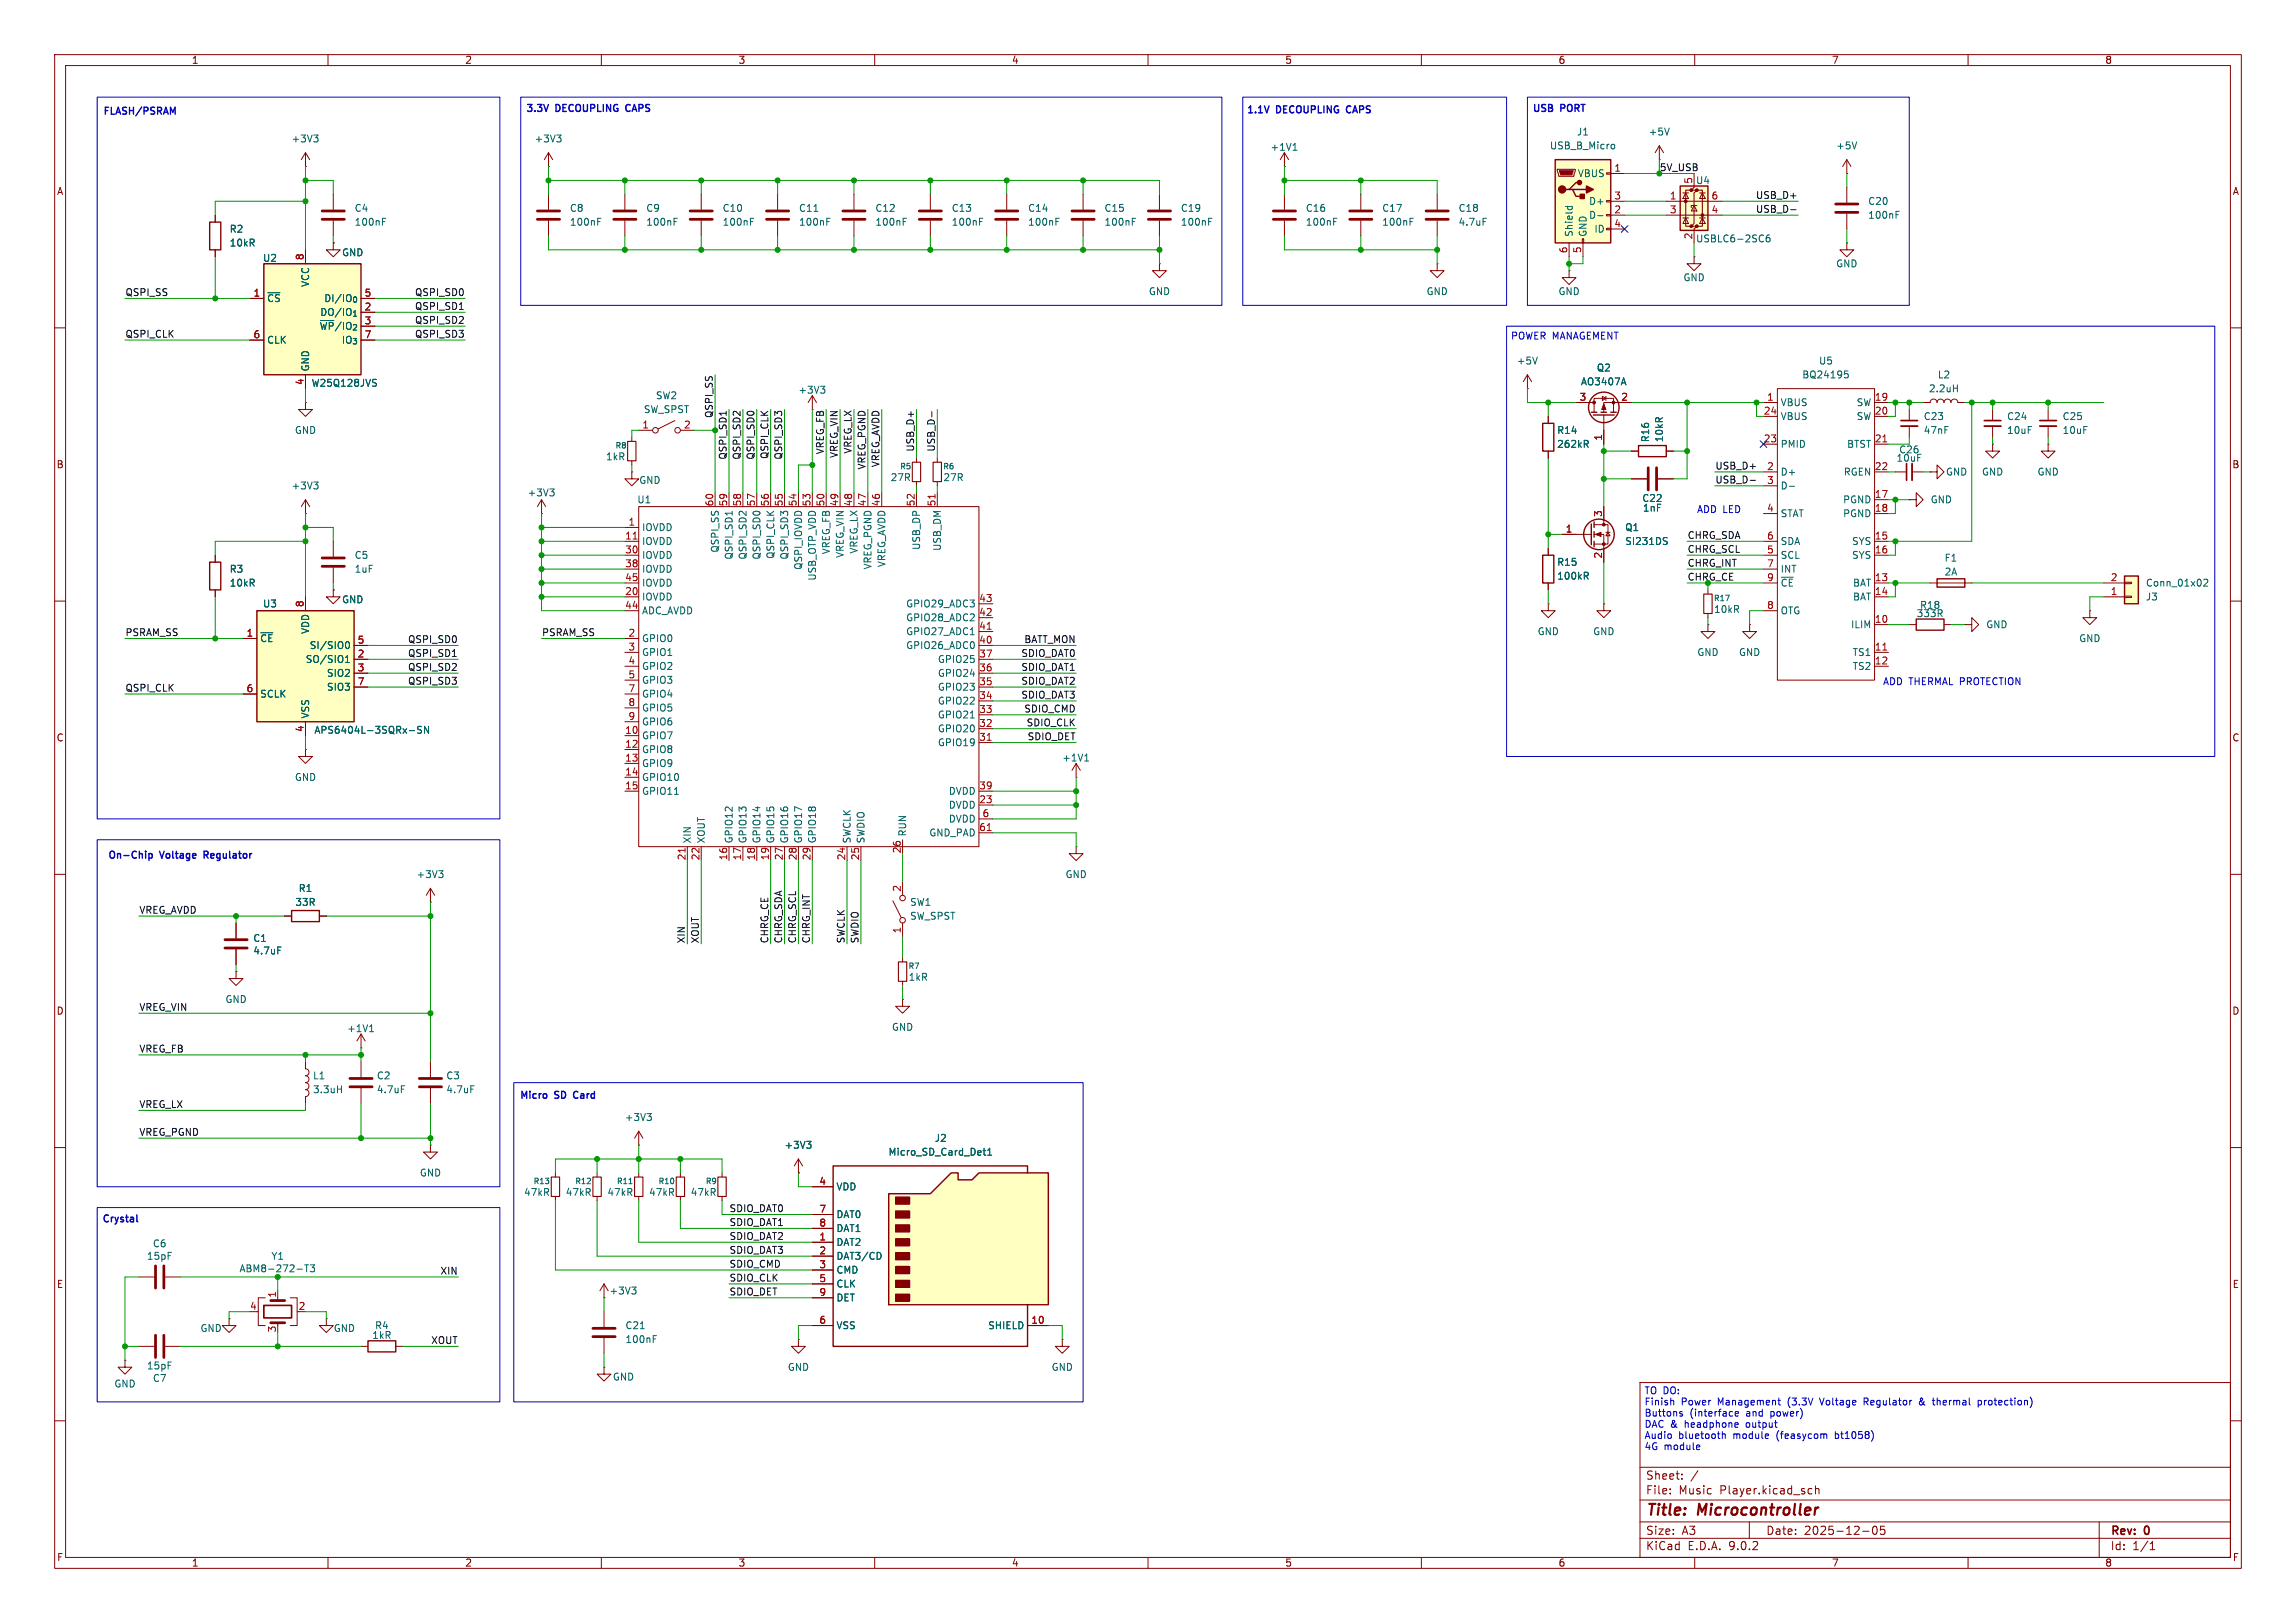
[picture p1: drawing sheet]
<svg xmlns="http://www.w3.org/2000/svg" width="420mm" height="297mm" viewBox="0 0 420 297" stroke-linecap="round" stroke-linejoin="round" font-family="sans-serif">
<defs><g id="words">
<g font-size="2.8" fill="#840000">
<text x="301" y="277.9">Title:</text>
<text x="310.6" y="277.9">Microcontroller</text>
</g>
<g font-size="2.1" fill="#840000">
<text x="301" y="273.7">File:</text>
<text x="301" y="271">Sheet:</text>
<text x="307.1" y="273.7">Music</text>
<text x="314.7" y="273.7">Player.kicad_sch</text>
<text x="301" y="281.1">Size:</text>
<text x="307.6" y="281.1">A3</text>
<text x="323" y="281.1">Date:</text>
<text x="330" y="281.1">2025-12-05</text>
<text x="386" y="281.3">Rev:</text>
<text x="392.4" y="281.3">0</text>
<text x="301" y="283.9">KiCad</text>
<text x="308.7" y="283.9">E.D.A.</text>
<text x="316.3" y="283.9">9.0.2</text>
<text x="386" y="283.9">Id:</text>
<text x="390.1" y="283.9">1/1</text>
</g>
<g font-size="1.8" fill="#840000">
<text x="35" y="11.9">1</text>
<text x="85" y="11.9">2</text>
<text x="135" y="11.9">3</text>
<text x="185" y="11.9">4</text>
<text x="235" y="11.9">5</text>
<text x="285" y="11.9">6</text>
<text x="335" y="11.9">7</text>
<text x="385" y="11.9">8</text>
<text x="10.3" y="35.9">A</text>
<text x="408.3" y="35.9">A</text>
<text x="10.3" y="85.9">B</text>
<text x="408.2" y="85.9">B</text>
<text x="10.3" y="135.9">C</text>
<text x="408.2" y="135.9">C</text>
<text x="10.3" y="185.9">D</text>
<text x="408.2" y="185.9">D</text>
<text x="10.3" y="235.9">E</text>
<text x="408.3" y="235.9">E</text>
<text x="10.3" y="285.9">F</text>
<text x="35" y="286.9">1</text>
<text x="85" y="286.9">2</text>
<text x="135" y="286.9">3</text>
<text x="185" y="286.9">4</text>
<text x="235" y="286.9">5</text>
<text x="285" y="286.9">6</text>
<text x="335" y="286.9">7</text>
<text x="385" y="286.9">8</text>
<text x="408.3" y="285.9">F</text>
</g>
<g font-size="1.8" fill="#0000c2">
<text x="18.7" y="21.3">FLASH/PSRAM</text>
<text x="96.1" y="20.8">3.3V</text>
<text x="101.7" y="20.8">DECOUPLING</text>
<text x="115" y="20.8">CAPS</text>
<text x="227.9" y="21.1">1.1V</text>
<text x="233.5" y="21.1">DECOUPLING</text>
<text x="246.8" y="21.1">CAPS</text>
<text x="280.2" y="20.8">USB</text>
<text x="285.5" y="20.8">PORT</text>
<text x="276.3" y="62.3">POWER MANAGEMENT</text>
<text x="310.3" y="94.1">ADD LED</text>
<text x="344.4" y="125.6">ADD THERMAL PROTECTION</text>
<text x="19.6" y="157.5">On-Chip</text>
<text x="29.3" y="157.5">Voltage</text>
<text x="37.8" y="157.5">Regulator</text>
<text x="94.9" y="201.4">Micro</text>
<text x="101.5" y="201.4">SD</text>
<text x="105.4" y="201.4">Card</text>
<text x="18.5" y="224">Crystal</text>
<text x="300.7" y="255.3">TO DO:</text>
<text x="300.7" y="257.4">Finish</text>
<text x="307.5" y="257.4">Power</text>
<text x="314.3" y="257.4">Management</text>
<text x="327.3" y="257.4">(3.3V</text>
<text x="333.4" y="257.4">Voltage</text>
<text x="341.6" y="257.4">Regulator</text>
<text x="351.9" y="257.4">&amp;</text>
<text x="354.7" y="257.4">thermal</text>
<text x="363.1" y="257.4">protection)</text>
<text x="300.7" y="259.4">Buttons</text>
<text x="300.7" y="261.5">DAC &amp;</text>
<text x="300.7" y="263.5">Audio</text>
<text x="307" y="263.5">bluetooth</text>
<text x="308.3" y="261.5">headphone</text>
<text x="309.1" y="259.4">(interface</text>
<text x="317.2" y="263.5">module</text>
<text x="319.5" y="259.4">and</text>
<text x="319.7" y="261.5">output</text>
<text x="324.1" y="259.4">power)</text>
<text x="325.2" y="263.5">(feasycom</text>
<text x="336.1" y="263.5">bt1058)</text>
<text x="300.7" y="265.6">4G</text>
<text x="304.4" y="265.6">module</text>
</g>
<g font-size="1.8" fill="#006464">
<text x="53.2" y="26.3">+3V3</text>
<text x="97.7" y="26.3">+3V3</text>
<text x="232.3" y="27.8">+1V1</text>
<text x="283.4" y="27.5">USB_B_Micro</text>
<text x="288.4" y="25">J1</text>
<text x="301.5" y="25">+5V</text>
<text x="335.8" y="27.5">+5V</text>
<text x="288.5" y="32.6">VBUS</text>
<text x="310.1" y="33.9">U4</text>
<text x="64.8" y="39">C4</text>
<text x="64.8" y="41.5">100nF</text>
<text x="104.1" y="39">C8</text>
<text x="104.1" y="41.5">100nF</text>
<text x="118.1" y="39">C9</text>
<text x="118.1" y="41.5">100nF</text>
<text x="132.1" y="41.5">100nF</text>
<text x="132.1" y="39">C10</text>
<text x="146.1" y="41.5">100nF</text>
<text x="146.1" y="39">C11</text>
<text x="160" y="41.5">100nF</text>
<text x="160" y="39">C12</text>
<text x="174" y="41.5">100nF</text>
<text x="174" y="39">C13</text>
<text x="188" y="41.5">100nF</text>
<text x="188" y="39">C14</text>
<text x="201.9" y="41.5">100nF</text>
<text x="201.9" y="39">C15</text>
<text x="215.9" y="41.5">100nF</text>
<text x="215.9" y="39">C19</text>
<text x="238.8" y="41.5">100nF</text>
<text x="238.8" y="39">C16</text>
<text x="252.7" y="41.5">100nF</text>
<text x="252.7" y="39">C17</text>
<text x="266.7" y="39">C18</text>
<text x="266.7" y="41.5">4.7uF</text>
<text x="290.6" y="37.7">D+</text>
<text x="290.6" y="40.2">D-</text>
<text x="341.6" y="40.2">100nF</text>
<text x="341.6" y="37.7">C20</text>
<text x="41.9" y="42.8">R2</text>
<text x="41.9" y="45.3">10kR</text>
<text x="62.5" y="47.1">GND</text>
<text x="287.9" y="43.4" transform="rotate(-90 287.9 43.4)">Shield</text>
<text x="290.4" y="43.4" transform="rotate(-90 290.4 43.4)">GND</text>
<text x="291.5" y="42.8">ID</text>
<text x="310.1" y="44.6">USBLC6-2SC6</text>
<text x="48" y="48.1">U2</text>
<text x="56.7" y="52.6" transform="rotate(-90 56.7 52.6)">VCC</text>
<text x="307.8" y="51.7">GND</text>
<text x="335.8" y="49.1">GND</text>
<text x="48.8" y="55.5">~{CS}</text>
<text x="58.4" y="58">DO/IO_{1}</text>
<text x="59.2" y="55.5">DI/IO_{0}</text>
<text x="210.1" y="54.2">GND</text>
<text x="260.9" y="54.2">GND</text>
<text x="285" y="54.2">GND</text>
<text x="48.8" y="63.1">CLK</text>
<text x="58.3" y="60.6">~{WP}/IO_{2}</text>
<text x="62.4" y="63.1">IO_{3}</text>
<text x="56.7" y="68.1" transform="rotate(-90 56.7 68.1)">GND</text>
<text x="56.9" y="71">W25Q128JVS</text>
<text x="277.4" y="66.9">+5V</text>
<text x="289.1" y="70.7">AO3407A</text>
<text x="292" y="68.2">Q2</text>
<text x="329.6" y="69.4">BQ24195</text>
<text x="332.6" y="66.9">U5</text>
<text x="352.7" y="72">2.2uH</text>
<text x="354.4" y="69.4">L2</text>
<text x="117.7" y="75.8">SW_SPST</text>
<text x="119.9" y="73.3">SW2</text>
<text x="145.9" y="72.2">+3V3</text>
<text x="325.6" y="77.1">VBUS</text>
<text x="325.6" y="74.5">VBUS</text>
<text x="339.5" y="74.5">SW</text>
<text x="339.5" y="77.1">SW</text>
<text x="351.8" y="77.1">C23</text>
<text x="367" y="77.1">C24</text>
<text x="377.2" y="77.1">C25</text>
<text x="53.8" y="79.6">GND</text>
<text x="284.7" y="79.6">R14</text>
<text x="284.7" y="82.1">262kR</text>
<text x="301.9" y="81" transform="rotate(-90 301.9 81)">R16</text>
<text x="304.4" y="81" transform="rotate(-90 304.4 81)">10kR</text>
<text x="325.6" y="82.1">PMID</text>
<text x="337.8" y="82.1">BTST</text>
<text x="347.3" y="83.2">C26</text>
<text x="351.8" y="79.6">47nF</text>
<text x="367" y="79.6">10uF</text>
<text x="377.2" y="79.6">10uF</text>
<text x="53.2" y="89.8">+3V3</text>
<text x="110.8" y="84.4">1kR</text>
<text x="116.8" y="88.7">GND</text>
<text x="162.8" y="88.2">27R</text>
<text x="172.5" y="88.2">27R</text>
<text x="325.6" y="87.2">D+</text>
<text x="325.6" y="89.8">D-</text>
<text x="337.2" y="87.2">RGEN</text>
<text x="346.8" y="84.7">10uF</text>
<text x="355.9" y="87.2">GND</text>
<text x="362.5" y="87.2">GND</text>
<text x="372.6" y="87.2">GND</text>
<text x="96.4" y="91">+3V3</text>
<text x="116.5" y="92.3">U1</text>
<text x="300.3" y="92">C22</text>
<text x="300.4" y="93.8">1nF</text>
<text x="325.6" y="94.8">STAT</text>
<text x="337" y="92.3">PGND</text>
<text x="337" y="94.8">PGND</text>
<text x="353.1" y="92.3">GND</text>
<text x="117.3" y="99.9">IOVDD</text>
<text x="117.3" y="97.4">IOVDD</text>
<text x="131.7" y="101.2" transform="rotate(-90 131.7 101.2)">QSPI_SS</text>
<text x="152" y="101.5" transform="rotate(-90 152 101.5)">VREG_FB</text>
<text x="157.1" y="101.4" transform="rotate(-90 157.1 101.4)">VREG_LX</text>
<text x="168.5" y="100.7" transform="rotate(-90 168.5 100.7)">USB_DP</text>
<text x="172.3" y="100.9" transform="rotate(-90 172.3 100.9)">USB_DM</text>
<text x="297.2" y="99.9">SI231DS</text>
<text x="297.2" y="97.4">Q1</text>
<text x="325.6" y="99.9">SDA</text>
<text x="338.7" y="99.9">SYS</text>
<text x="41.9" y="105">R3</text>
<text x="41.9" y="107.5">10kR</text>
<text x="64.8" y="102.5">C5</text>
<text x="64.8" y="105">1uF</text>
<text x="117.3" y="102.5">IOVDD</text>
<text x="117.3" y="105">IOVDD</text>
<text x="117.3" y="107.5">IOVDD</text>
<text x="134.2" y="102.5" transform="rotate(-90 134.2 102.5)">QSPI_SD1</text>
<text x="136.8" y="102.5" transform="rotate(-90 136.8 102.5)">QSPI_SD2</text>
<text x="139.3" y="102.5" transform="rotate(-90 139.3 102.5)">QSPI_SD0</text>
<text x="141.8" y="102.4" transform="rotate(-90 141.8 102.4)">QSPI_CLK</text>
<text x="144.4" y="102.5" transform="rotate(-90 144.4 102.5)">QSPI_SD3</text>
<text x="146.9" y="104.4" transform="rotate(-90 146.9 104.4)">QSPI_IOVDD</text>
<text x="149.5" y="106.4" transform="rotate(-90 149.5 106.4)">USB_OTP_VDD</text>
<text x="154.5" y="102.2" transform="rotate(-90 154.5 102.2)">VREG_VIN</text>
<text x="159.6" y="104.3" transform="rotate(-90 159.6 104.3)">VREG_PGND</text>
<text x="162.2" y="103.9" transform="rotate(-90 162.2 103.9)">VREG_AVDD</text>
<text x="284.7" y="103.7">R15</text>
<text x="284.7" y="106.3">100kR</text>
<text x="325.6" y="102.5">SCL</text>
<text x="325.6" y="105">INT</text>
<text x="325.6" y="107.5">~{CE}</text>
<text x="338.7" y="102.5">SYS</text>
<text x="338.9" y="107.5">BAT</text>
<text x="355.6" y="103">F1</text>
<text x="355.6" y="105.5">2A</text>
<text x="392.4" y="107.5">Conn_01x02</text>
<text x="48" y="111.4">U3</text>
<text x="62.5" y="110.6">GND</text>
<text x="117.3" y="110.1">IOVDD</text>
<text x="117.3" y="112.6">ADC_AVDD</text>
<text x="165.7" y="111.4">GPIO29_ADC3</text>
<text x="165.7" y="113.9">GPIO28_ADC2</text>
<text x="313.4" y="112.4">10kR</text>
<text x="325.6" y="112.6">OTG</text>
<text x="338.9" y="110.1">BAT</text>
<text x="350.5" y="113.1">333R</text>
<text x="351.1" y="111.6">R18</text>
<text x="392.4" y="110.1">J3</text>
<text x="47.5" y="117.7">~{CE}</text>
<text x="56.6" y="119">SI/SIO0</text>
<text x="56.7" y="116.1" transform="rotate(-90 56.7 116.1)">VDD</text>
<text x="117.3" y="117.7">GPIO0</text>
<text x="165.7" y="116.4">GPIO27_ADC1</text>
<text x="165.7" y="119">GPIO26_ADC0</text>
<text x="281.2" y="116.4">GND</text>
<text x="291.3" y="116.4">GND</text>
<text x="338.5" y="115.2">ILIM</text>
<text x="363.2" y="115.2">GND</text>
<text x="380.2" y="117.7">GND</text>
<text x="55.8" y="121.5">SO/SIO1</text>
<text x="59.7" y="124.1">SIO2</text>
<text x="117.3" y="125.3">GPIO3</text>
<text x="117.3" y="120.2">GPIO1</text>
<text x="117.3" y="122.8">GPIO2</text>
<text x="171.5" y="121.5">GPIO25</text>
<text x="171.5" y="124.1">GPIO24</text>
<text x="310.4" y="120.2">GND</text>
<text x="318" y="120.2">GND</text>
<text x="338.8" y="120.2">TS1</text>
<text x="338.8" y="122.8">TS2</text>
<text x="47.5" y="127.9">SCLK</text>
<text x="56.7" y="131.6" transform="rotate(-90 56.7 131.6)">VSS</text>
<text x="59.7" y="126.6">SIO3</text>
<text x="117.3" y="127.9">GPIO4</text>
<text x="117.3" y="130.4">GPIO5</text>
<text x="171.5" y="126.6">GPIO23</text>
<text x="171.5" y="129.1">GPIO22</text>
<text x="171.5" y="131.7">GPIO21</text>
<text x="57.4" y="134.5">APS6404L-3SQRx-SN</text>
<text x="117.3" y="132.9">GPIO6</text>
<text x="117.3" y="135.5">GPIO7</text>
<text x="171.5" y="134.2">GPIO20</text>
<text x="171.5" y="136.8">GPIO19</text>
<text x="53.8" y="143.1">GND</text>
<text x="117.3" y="138">GPIO8</text>
<text x="117.3" y="140.6">GPIO9</text>
<text x="117.3" y="143.1">GPIO10</text>
<text x="194.2" y="139.5">+1V1</text>
<text x="117.3" y="145.6">GPIO11</text>
<text x="173.5" y="145.6">DVDD</text>
<text x="173.5" y="148.2">DVDD</text>
<text x="126.6" y="154.4" transform="rotate(-90 126.6 154.4)">XIN</text>
<text x="129.1" y="154.4" transform="rotate(-90 129.1 154.4)">XOUT</text>
<text x="134.2" y="154.4" transform="rotate(-90 134.2 154.4)">GPIO12</text>
<text x="136.8" y="154.4" transform="rotate(-90 136.8 154.4)">GPIO13</text>
<text x="139.3" y="154.4" transform="rotate(-90 139.3 154.4)">GPIO14</text>
<text x="141.8" y="154.4" transform="rotate(-90 141.8 154.4)">GPIO15</text>
<text x="144.4" y="154.4" transform="rotate(-90 144.4 154.4)">GPIO16</text>
<text x="146.9" y="154.4" transform="rotate(-90 146.9 154.4)">GPIO17</text>
<text x="149.5" y="154.4" transform="rotate(-90 149.5 154.4)">GPIO18</text>
<text x="155.8" y="154.4" transform="rotate(-90 155.8 154.4)">SWCLK</text>
<text x="158.3" y="154.4" transform="rotate(-90 158.3 154.4)">SWDIO</text>
<text x="166" y="153.2" transform="rotate(-90 166 153.2)">RUN</text>
<text x="169.9" y="153.3">GND_PAD</text>
<text x="173.5" y="150.7">DVDD</text>
<text x="76.1" y="160.9">+3V3</text>
<text x="194.8" y="160.9">GND</text>
<text x="53.9" y="166">33R</text>
<text x="54.5" y="163.4">R1</text>
<text x="166.4" y="166">SW1</text>
<text x="46.2" y="172.6">C1</text>
<text x="166.4" y="168.5">SW_SPST</text>
<text x="46.2" y="174.9">4.7uF</text>
<text x="166.1" y="179.7">1kR</text>
<text x="41.1" y="183.7">GND</text>
<text x="63.4" y="189.1">+1V1</text>
<text x="163.1" y="188.8">GND</text>
<text x="57.2" y="197.7">L1</text>
<text x="68.8" y="197.7">C2</text>
<text x="81.5" y="197.7">C3</text>
<text x="57.2" y="200.3">3.3uH</text>
<text x="68.8" y="200.3">4.7uF</text>
<text x="81.5" y="200.3">4.7uF</text>
<text x="114.2" y="205.3">+3V3</text>
<text x="170.9" y="209.1">J2</text>
<text x="76.7" y="215.5">GND</text>
<text x="143.4" y="210.4">+3V3</text>
<text x="162.4" y="211.7">Micro_SD_Card_Det1</text>
<text x="95.8" y="219">47kR</text>
<text x="103.4" y="219">47kR</text>
<text x="111" y="219">47kR</text>
<text x="118.6" y="219">47kR</text>
<text x="126.2" y="219">47kR</text>
<text x="152.9" y="218">VDD</text>
<text x="152.9" y="223.1">DAT0</text>
<text x="152.9" y="225.7">DAT1</text>
<text x="26.8" y="230.7">15pF</text>
<text x="27.9" y="228.4">C6</text>
<text x="43.7" y="233">ABM8-272-T3</text>
<text x="49.5" y="230.7">Y1</text>
<text x="152.9" y="228.2">DAT2</text>
<text x="152.9" y="230.7">DAT3/CD</text>
<text x="152.9" y="233.3">CMD</text>
<text x="111.4" y="237.1">+3V3</text>
<text x="152.9" y="235.8">CLK</text>
<text x="152.9" y="238.4">DET</text>
<text x="36.6" y="243.9">GND</text>
<text x="61" y="243.9">GND</text>
<text x="68" y="245.2">1kR</text>
<text x="68.5" y="243.4">R4</text>
<text x="114.3" y="246">100nF</text>
<text x="114.3" y="243.4">C21</text>
<text x="152.9" y="243.4">VSS</text>
<text x="180.7" y="243.4">SHIELD</text>
<text x="26.8" y="250.8">15pF</text>
<text x="144" y="251.1">GND</text>
<text x="192.3" y="251.1">GND</text>
<text x="20.8" y="254.1">GND</text>
<text x="27.9" y="253.1">C7</text>
<text x="112" y="252.8">GND</text>
</g>
<g font-size="1.8" fill="#a90000">
<text x="295.2" y="31.5">1</text>
<text x="309.6" y="33.7" transform="rotate(-90 309.6 33.7)">5</text>
<text x="295.2" y="36.6">3</text>
<text x="295.2" y="39.1">2</text>
<text x="295.2" y="41.7">4</text>
<text x="305.4" y="36.6">1</text>
<text x="305.4" y="39.1">3</text>
<text x="313" y="36.6">6</text>
<text x="313" y="39.1">4</text>
<text x="55.6" y="47.7" transform="rotate(-90 55.6 47.7)">8</text>
<text x="286.8" y="46.4" transform="rotate(-90 286.8 46.4)">6</text>
<text x="289.3" y="46.4" transform="rotate(-90 289.3 46.4)">5</text>
<text x="309.6" y="43.9" transform="rotate(-90 309.6 43.9)">2</text>
<text x="46.3" y="54.4">1</text>
<text x="66.6" y="54.4">5</text>
<text x="66.6" y="56.9">2</text>
<text x="66.6" y="59.4">3</text>
<text x="46.3" y="62">6</text>
<text x="66.6" y="62">7</text>
<text x="55.6" y="70.6" transform="rotate(-90 55.6 70.6)">4</text>
<text x="288.9" y="73.4">3</text>
<text x="296.5" y="73.4">2</text>
<text x="322.5" y="75.9">24</text>
<text x="323.1" y="73.4">1</text>
<text x="342.9" y="73.4">19</text>
<text x="342.9" y="75.9">20</text>
<text x="117.4" y="78.5">1</text>
<text x="125" y="78.5">2</text>
<text x="293.1" y="80.7" transform="rotate(-90 293.1 80.7)">1</text>
<text x="322.5" y="81">23</text>
<text x="342.9" y="81">21</text>
<text x="323.1" y="86.1">2</text>
<text x="323.1" y="88.6">3</text>
<text x="342.9" y="86.1">22</text>
<text x="130.6" y="92.8" transform="rotate(-90 130.6 92.8)">60</text>
<text x="133.1" y="92.8" transform="rotate(-90 133.1 92.8)">59</text>
<text x="135.6" y="92.8" transform="rotate(-90 135.6 92.8)">58</text>
<text x="138.2" y="92.8" transform="rotate(-90 138.2 92.8)">57</text>
<text x="140.7" y="92.8" transform="rotate(-90 140.7 92.8)">56</text>
<text x="143.3" y="92.8" transform="rotate(-90 143.3 92.8)">55</text>
<text x="145.8" y="92.8" transform="rotate(-90 145.8 92.8)">54</text>
<text x="148.3" y="92.8" transform="rotate(-90 148.3 92.8)">53</text>
<text x="150.9" y="92.8" transform="rotate(-90 150.9 92.8)">50</text>
<text x="153.4" y="92.8" transform="rotate(-90 153.4 92.8)">49</text>
<text x="156" y="92.8" transform="rotate(-90 156 92.8)">48</text>
<text x="158.5" y="92.8" transform="rotate(-90 158.5 92.8)">47</text>
<text x="161" y="92.8" transform="rotate(-90 161 92.8)">46</text>
<text x="167.4" y="92.8" transform="rotate(-90 167.4 92.8)">52</text>
<text x="171.2" y="92.8" transform="rotate(-90 171.2 92.8)">51</text>
<text x="293.1" y="94.7" transform="rotate(-90 293.1 94.7)">3</text>
<text x="323.1" y="93.7">4</text>
<text x="342.9" y="91.2">17</text>
<text x="342.9" y="93.7">18</text>
<text x="114.3" y="98.8">11</text>
<text x="114.3" y="101.3">30</text>
<text x="114.9" y="96.3">1</text>
<text x="286.3" y="97.5">1</text>
<text x="323.1" y="98.8">6</text>
<text x="323.1" y="101.3">5</text>
<text x="342.9" y="98.8">15</text>
<text x="342.9" y="101.3">16</text>
<text x="114.3" y="103.9">38</text>
<text x="114.3" y="106.4">45</text>
<text x="293.1" y="102.3" transform="rotate(-90 293.1 102.3)">2</text>
<text x="323.1" y="103.9">7</text>
<text x="323.1" y="106.4">9</text>
<text x="342.9" y="106.4">13</text>
<text x="386" y="106.4">2</text>
<text x="55.6" y="111.2" transform="rotate(-90 55.6 111.2)">8</text>
<text x="114.3" y="109">20</text>
<text x="114.3" y="111.5">44</text>
<text x="179" y="110.2">43</text>
<text x="179" y="112.8">42</text>
<text x="323.1" y="111.5">8</text>
<text x="342.9" y="109">14</text>
<text x="386" y="109">1</text>
<text x="45" y="116.6">1</text>
<text x="65.3" y="117.9">5</text>
<text x="114.9" y="116.6">2</text>
<text x="114.9" y="119.1">3</text>
<text x="179" y="115.3">41</text>
<text x="179" y="117.9">40</text>
<text x="342.9" y="114">10</text>
<text x="342.9" y="119.1">11</text>
<text x="65.3" y="120.4">2</text>
<text x="65.3" y="122.9">3</text>
<text x="65.3" y="125.5">7</text>
<text x="114.9" y="124.2">5</text>
<text x="114.9" y="121.7">4</text>
<text x="179" y="120.4">37</text>
<text x="179" y="122.9">36</text>
<text x="179" y="125.5">35</text>
<text x="342.9" y="121.7">12</text>
<text x="45" y="126.7">6</text>
<text x="114.9" y="126.7">7</text>
<text x="114.9" y="129.3">8</text>
<text x="114.9" y="131.8">9</text>
<text x="179" y="128">34</text>
<text x="179" y="130.6">33</text>
<text x="55.6" y="134.1" transform="rotate(-90 55.6 134.1)">4</text>
<text x="114.3" y="134.4">10</text>
<text x="114.3" y="136.9">12</text>
<text x="179" y="133.1">32</text>
<text x="179" y="135.6">31</text>
<text x="114.3" y="139.4">13</text>
<text x="114.3" y="142">14</text>
<text x="114.3" y="144.5">15</text>
<text x="179" y="144.5">39</text>
<text x="179" y="147.1">23</text>
<text x="179.6" y="149.6">6</text>
<text x="179" y="152.1">61</text>
<text x="125.5" y="157.5" transform="rotate(-90 125.5 157.5)">21</text>
<text x="128" y="157.5" transform="rotate(-90 128 157.5)">22</text>
<text x="133.1" y="157.5" transform="rotate(-90 133.1 157.5)">16</text>
<text x="135.6" y="157.5" transform="rotate(-90 135.6 157.5)">17</text>
<text x="138.2" y="157.5" transform="rotate(-90 138.2 157.5)">18</text>
<text x="140.7" y="157.5" transform="rotate(-90 140.7 157.5)">19</text>
<text x="143.3" y="157.5" transform="rotate(-90 143.3 157.5)">27</text>
<text x="145.8" y="157.5" transform="rotate(-90 145.8 157.5)">28</text>
<text x="148.3" y="157.5" transform="rotate(-90 148.3 157.5)">29</text>
<text x="154.7" y="157.5" transform="rotate(-90 154.7 157.5)">24</text>
<text x="157.2" y="157.5" transform="rotate(-90 157.2 157.5)">25</text>
<text x="164.8" y="156.3" transform="rotate(-90 164.8 156.3)">26</text>
<text x="164.8" y="163.3" transform="rotate(-90 164.8 163.3)">2</text>
<text x="164.8" y="170.9" transform="rotate(-90 164.8 170.9)">1</text>
<text x="149.8" y="216.9">4</text>
<text x="149.8" y="222">7</text>
<text x="149.8" y="224.5">8</text>
<text x="149.8" y="227.1">1</text>
<text x="149.8" y="229.6">2</text>
<text x="149.8" y="232.2">3</text>
<text x="45.6" y="239.8">4</text>
<text x="50.5" y="237.6" transform="rotate(-90 50.5 237.6)">1</text>
<text x="54.5" y="239.8">2</text>
<text x="149.8" y="234.7">5</text>
<text x="149.8" y="237.2">9</text>
<text x="50.5" y="243.9" transform="rotate(-90 50.5 243.9)">3</text>
<text x="149.8" y="242.3">6</text>
<text x="188.6" y="242.3">10</text>
</g>
<g font-size="1.8" fill="#009600">
<text x="303.5" y="31.4">5V_USB</text>
<text x="308.6" y="106.3">CHRG_CE</text>
</g>
<g font-size="1.8" fill="#0f0f0f">
<text x="321.1" y="36.5">USB_D+</text>
<text x="321.1" y="39">USB_D-</text>
<text x="22.9" y="54.3">QSPI_SS</text>
<text x="75.8" y="56.8">QSPI_SD1</text>
<text x="75.8" y="54.3">QSPI_SD0</text>
<text x="75.8" y="59.3">QSPI_SD2</text>
<text x="22.9" y="61.9">QSPI_CLK</text>
<text x="75.8" y="61.9">QSPI_SD3</text>
<text x="130.5" y="76.6" transform="rotate(-90 130.5 76.6)">QSPI_SS</text>
<text x="150.8" y="83.2" transform="rotate(-90 150.8 83.2)">VREG_FB</text>
<text x="153.3" y="83.9" transform="rotate(-90 153.3 83.9)">VREG_VIN</text>
<text x="155.9" y="83.1" transform="rotate(-90 155.9 83.1)">VREG_LX</text>
<text x="167.3" y="82.8" transform="rotate(-90 167.3 82.8)">USB_D+</text>
<text x="171.1" y="82.8" transform="rotate(-90 171.1 82.8)">USB_D-</text>
<text x="133" y="84.2" transform="rotate(-90 133 84.2)">QSPI_SD1</text>
<text x="135.5" y="84.2" transform="rotate(-90 135.5 84.2)">QSPI_SD2</text>
<text x="138.1" y="84.2" transform="rotate(-90 138.1 84.2)">QSPI_SD0</text>
<text x="140.6" y="84.1" transform="rotate(-90 140.6 84.1)">QSPI_CLK</text>
<text x="143.2" y="84.2" transform="rotate(-90 143.2 84.2)">QSPI_SD3</text>
<text x="158.4" y="86" transform="rotate(-90 158.4 86)">VREG_PGND</text>
<text x="160.9" y="85.6" transform="rotate(-90 160.9 85.6)">VREG_AVDD</text>
<text x="313.7" y="86">USB_D+</text>
<text x="313.7" y="88.6">USB_D-</text>
<text x="308.6" y="98.7">CHRG_SDA</text>
<text x="308.6" y="101.3">CHRG_SCL</text>
<text x="308.6" y="103.8">CHRG_INT</text>
<text x="22.9" y="116.5">PSRAM_SS</text>
<text x="74.5" y="117.8">QSPI_SD0</text>
<text x="99.1" y="116.5">PSRAM_SS</text>
<text x="187.3" y="117.8">BATT_MON</text>
<text x="74.5" y="120.3">QSPI_SD1</text>
<text x="74.5" y="125.4">QSPI_SD3</text>
<text x="74.5" y="122.8">QSPI_SD2</text>
<text x="186.7" y="122.8">SDIO_DAT1</text>
<text x="186.7" y="120.3">SDIO_DAT0</text>
<text x="186.7" y="125.4">SDIO_DAT2</text>
<text x="22.9" y="126.7">QSPI_CLK</text>
<text x="186.7" y="127.9">SDIO_DAT3</text>
<text x="187.3" y="130.5">SDIO_CMD</text>
<text x="187.7" y="133">SDIO_CLK</text>
<text x="187.9" y="135.5">SDIO_DET</text>
<text x="25.4" y="167.3">VREG_AVDD</text>
<text x="125.4" y="172.7" transform="rotate(-90 125.4 172.7)">XIN</text>
<text x="127.9" y="172.7" transform="rotate(-90 127.9 172.7)">XOUT</text>
<text x="140.6" y="172.7" transform="rotate(-90 140.6 172.7)">CHRG_CE</text>
<text x="143.2" y="172.7" transform="rotate(-90 143.2 172.7)">CHRG_SDA</text>
<text x="145.7" y="172.7" transform="rotate(-90 145.7 172.7)">CHRG_SCL</text>
<text x="148.2" y="172.7" transform="rotate(-90 148.2 172.7)">CHRG_INT</text>
<text x="154.6" y="172.7" transform="rotate(-90 154.6 172.7)">SWCLK</text>
<text x="157.1" y="172.7" transform="rotate(-90 157.1 172.7)">SWDIO</text>
<text x="25.4" y="185.1">VREG_VIN</text>
<text x="25.4" y="192.7">VREG_FB</text>
<text x="25.4" y="202.9">VREG_LX</text>
<text x="25.4" y="207.9">VREG_PGND</text>
<text x="133.3" y="221.9">SDIO_DAT0</text>
<text x="133.3" y="227">SDIO_DAT2</text>
<text x="133.3" y="224.4">SDIO_DAT1</text>
<text x="80.5" y="233.3">XIN</text>
<text x="133.3" y="229.5">SDIO_DAT3</text>
<text x="133.3" y="232.1">SDIO_CMD</text>
<text x="133.3" y="234.6">SDIO_CLK</text>
<text x="133.3" y="237.1">SDIO_DET</text>
<text x="78.8" y="246">XOUT</text>
</g>
<g font-size="1.4" fill="#006464">
<text x="112.5" y="82.3">R8</text>
<text x="164.6" y="86.1">R5</text>
<text x="172.4" y="86.1">R6</text>
<text x="313.4" y="110.2">R17</text>
<text x="166.1" y="177.5">R7</text>
<text x="97.5" y="216.9">R13</text>
<text x="105.1" y="216.9">R12</text>
<text x="112.7" y="216.9">R11</text>
<text x="120.4" y="216.9">R10</text>
<text x="129" y="216.9">R9</text>
</g>
</g></defs>
<g fill="none" stroke="#840000" stroke-width=".18">
<path d="M10 10h400v277h-400zM12 12h396v273h-396zM60 10v2M110 10v2M160 10v2M210 10v2M260 10v2M310 10v2M360 10v2M114.3 35.6v2.8M114.3 40.4v2.8M10 60h2"/>
<path d="M408 60h2M10 110h2M320 114.3v1.3h1.3l-1.3 1.2-1.2-1.2h1.2M320 114.3h.1M408 110h2M10 160h2M408 160h2M43.2 168.9v2.8M43.2 173.7v2.8M78.7 165.1h.1M78.7 162.6l-.7 1.2M78.7 162.6l.8 1.2"/>
<path d="M78.7 162.6v2.5M10 210h2M408 210h2M59.7 241.3v1.3h1.3l-1.3 1.2-1.3-1.2h1.3M59.7 241.3h.1M66 246.4h1.3M72.4 246.4h1.3M300 253h108v32h-108zM10 260h2M300 278.5h108M300 274.5h108M300 268.5h108"/>
<path d="M305.5 273.2v.2M305.5 272.5v.1M307.7 270.5v.2M307.7 269.8v.1M310.6 269.1l-1.3 1.9M320 278.5v3M331 272.4l.4 .1M331.4 273.3l-.4 .1M332.1 272.5l.2-.1 .4 .1v.9M332.1 271.9v1.5M342.7 279.4l.2-.1a.8 .8 0 0 1 .5 .7 .8 .8 0 0 1-.5 .8l-.2-.2-.2-.4zM344.7 279.3h-.7l-.1 .7 .3-.1h.5l.1 .2-.1 .5-.2 .2-.6-.2"/>
<path d="M384 278.5v6.5M408 260h2M60 285v2M110 285v2M160 285v2M210 285v2M260 285v2M300 281.5h108M310 285v2M340.7 280.2h1.2M360 285v2M393.3 283.6h.9"/>
<path d="M393.3 282.5l.4-.4v1.5"/>
</g>
<path d="M332.6 275.9l-.5 .2" fill="none" stroke="#840000" stroke-width=".4"/>
<path d="M112.3 38.6h4M112.3 40.1h4M41.1 172h4.1M41.1 173.5h4.1" fill="none" stroke="#840000" stroke-width=".51"/>
<path d="M123.3 39.9h.6M123.3 40.6h.4M80.3 159.3h.7l-.4 .5M80.8 159.8l.2 .3v.3l-.2 .2M50.8 173.3h.6" fill="none" stroke="#006464" stroke-width=".18"/>
<path d="M67.3 245.4h5.1v2h-5.1z" fill="none" stroke="#840000" stroke-width=".25"/>
<path d="M162.6 218.4h7.6l3.8-3.8h1.3v1.3h2.5l1.3-1.3h12.7v24.2h-29.2z" fill="#ffffc2"/>
<path d="M38.4 102.9h2v5.1h-2zM162.6 218.4h7.6l3.8-3.8h1.3v1.3h2.5l1.3-1.3h12.7v24.2h-29.2zM188 214.6v-1.2h-35.6v33h35.6v-7.6" fill="none" stroke="#840000" stroke-width=".25"/>
<g fill="#840000" stroke="#840000" stroke-width=".25">
<path d="M163.8 219.1h2.6v1.2h-2.6z"/>
<path d="M163.8 221.6h2.6v1.3h-2.6z"/>
<path d="M163.8 224.2h2.6v1.2h-2.6z"/>
<path d="M163.8 226.7h2.6v1.3h-2.6z"/>
<path d="M163.8 229.2h2.6v1.3h-2.6z"/>
<path d="M163.8 231.8h2.6v1.2h-2.6z"/>
<path d="M163.8 234.3h2.6v1.3h-2.6z"/>
<path d="M163.8 236.9h2.6v1.2h-2.6z"/>
</g>
<g fill="none" stroke="#840000" stroke-width=".18">
<path d="M61 99.1v2.8M39.4 101.6v1.3M39.4 108v1.2M61 108v1.2h1.2l-1.2 1.3-1.3-1.3h1.3M61 108h.1M61 103.9v2.8M55.9 137.2v1.2h1.2l-1.2 1.3-1.3-1.3h1.3M55.9 137.2h.1M148.6 217.2h3.8M25.4 233.7h2.8M30.2 233.7h2.8M48.5 237.5h-1.3v5.1h1.3"/>
<path d="M50.8 236.2v1.3M53.1 237.5h1.3v5.1h-1.3M148.6 222.2h3.8M148.6 224.8h3.8M148.6 227.3h3.8M148.6 229.9h3.8M148.6 232.4h3.8M148.6 234.9h3.8M148.6 237.5h3.8M22.9 248.9v1.3h1.2l-1.2 1.3-1.3-1.3h1.3M22.9 248.9h.1M25.4 246.4h2.8"/>
<path d="M30.2 246.4h2.8M41.9 241.3v1.3h1.3l-1.3 1.2-1.3-1.2h1.3M41.9 241.3h.1M47 240h.2M50.8 242.1v.5M148.6 242.6h3.8M188 242.6h3.8"/>
</g>
<path d="M179.8 210.6h.5M180 210.1v1.1l.3 .2M180.7 211.4h.7M180.7 210.5l.3-.4v1.3M54.3 232.3h1M55.7 231.5h.8M56.1 231.5v1.2M56.8 231.5h.7l-.4 .4 .4 .2v.5l-.2 .1-.5-.1M160.9 229.2l.3 .5-.3 .7" fill="none" stroke="#006464" stroke-width=".18"/>
<path d="M58.9 102.1h4.1M58.9 103.6h4.1M28.4 231.6v4.1M30 231.6v4.1M49.5 238h2.6M28.4 244.3v4.1M30 244.3v4.1M49.5 242.1h2.6" fill="none" stroke="#840000" stroke-width=".51"/>
<path d="M48.3 238.9h5v2.3h-5z" fill="none" stroke="#840000" stroke-width=".3"/>
<path d="M47 111.8h17.8v20.3h-17.8z" fill="#ffffc2"/>
<g fill="none" stroke="#840000" stroke-width=".25">
<path d="M291.1 75.4h1M291.5 75.9h3.8M292.9 75.4h1M294.6 75.4h1.1M47 111.8h17.8v20.3h-17.8z"/>
<circle cx="293.4" cy="74.5" r="2.79"/>
</g>
<g fill="none" stroke="#840000" stroke-width=".18">
<path d="M100.3 30.5h.1M100.3 27.9l-.7 1.3M100.3 27.9l.8 1.3M100.3 27.9v2.6M100.3 35.6v2.8M128.3 35.6v2.8M142.2 35.6v2.8M212.1 35.6v2.8M100.3 40.4v2.8M128.3 40.4v2.8M142.2 40.4v2.8M212.1 48.3v1.2h1.3l-1.3 1.3-1.3-1.3h1.3"/>
<path d="M212.1 48.3h.1M212.1 40.4v2.8M309.9 47v1.3h1.2l-1.2 1.2-1.3-1.2h1.3M309.9 47h.1M116.8 78.7h2.6M123.4 77l-3 1.5M124.5 78.7h2.5M148.6 74.9h.1M148.6 72.4l-.8 1.3M148.6 72.4l.8 1.3M148.6 72.4v2.5M279.4 71.1h.1"/>
<path d="M279.4 68.6l-.8 1.3M279.4 68.6l.8 1.3M279.4 68.6v2.5M288.3 73.7h3.3M291.6 75.4v-2.5h3.5v2.5M293.1 72.5l.7 .4-.7 .4zM293.4 75.9v5.4M293.8 72.5v.8M298.4 73.7h-5v1.7M44.4 116.8h2.6M55.9 109.2v2.6M64.8 118.1h2.5"/>
<path d="M283.2 110.5v1.3h1.3l-1.3 1.2-1.3-1.2h1.3M283.2 110.5h.1M382.3 111.8v1.2h1.2l-1.2 1.3-1.3-1.3h1.3M382.3 111.8h.1M44.4 127h2.6M55.9 132.1v2.5M64.8 120.7h2.5M64.8 123.2h2.5M64.8 125.7h2.5M196.8 139.7l.8 1.3M196.8 139.7l-.7 1.3M196.8 139.7v2.5"/>
<path d="M196.8 154.9v1.3h1.3l-1.3 1.3-1.2-1.3h1.2M196.8 154.9h.1M196.8 142.2h.1M55.9 194.3v1.3a.64 .64 0 0 1 .6 .6 .64 .64 0 0 1-.6 .7 .64 .64 0 0 1 .6 .6 .64 .64 0 0 1-.6 .6M55.9 198.1a.64 .64 0 0 1 .6 .7 .64 .64 0 0 1-.6 .6 .64 .64 0 0 1 .6 .6 .64 .64 0 0 1-.6 .7v1.2M66 191.8h.1M66 189.2l-.7 1.3M66 189.2l.8 1.3M66 189.2v2.6M66 194.3v2.8M66 199.1v2.8M78.7 194.3v2.8"/>
<path d="M78.7 199.1v2.8M78.7 209.6v1.2h1.3l-1.3 1.3-1.2-1.3h1.2M78.7 209.6h.1"/>
<circle cx="119.9" cy="78.7" r=".51"/>
<circle cx="124" cy="78.7" r=".51"/>
</g>
<g fill="none" stroke="#006464" stroke-width=".18">
<path d="M101.8 24.7h.8l-.4 .5M102.4 25.2l.2 .2v.3l-.2 .3M109.3 39.9h.6M137.3 39.9h.6M148.9 38.7h.7M151.2 39.9h.6M221.1 39.9h.6M109.3 40.6h.5M137.3 40.6h.4M151.2 40.6h.5M221.1 40.6h.4M150.1 70.7h.8l-.4 .5"/>
<path d="M150.6 71.2l.3 .2v.3l-.3 .3M281.2 65.3l-.4 1.3M297 69.2l.4 1.2M63.3 117.7l.2-.3a.68 .68 0 0 1 .4 .7 .68 .68 0 0 1-.4 .6l-.2-.3M63.2 121.2h.7M63.2 120.3l.4-.3v1.2M74.9 133.7h.9M77.1 133l-.5-.1-.2 .1v.4l.6 .2 .1 .3-.2 .3-.5-.1M78.4 132.9v1.3l-.7-1.3v1.3M198.4 139.3h.7M198.5 138.3l.3-.3v1.3M61.7 199.3h.8"/>
<path d="M62.5 198.7v1.3M67.6 188.8h.7M67.7 187.8l.3-.3v1.3M73.4 198.7h.6M86.1 198.7h.6"/>
</g>
<path d="M98.3 38.6h4.1M126.2 38.6h4.1M140.2 38.6h4.1M210.1 38.6h4M98.3 40.1h4.1M126.2 40.1h4.1M140.2 40.1h4.1M210.1 40.1h4M64 197.4h4.1M64 198.9h4.1M76.7 197.4h4.1M76.7 198.9h4.1" fill="none" stroke="#840000" stroke-width=".51"/>
<g fill="#840000" stroke="#840000" stroke-width=".18">
<path d="M293.4 73.9l.4 1h-.8z"/>
<circle cx="291.6" cy="73.7" r=".25"/>
<circle cx="295.1" cy="73.7" r=".25"/>
</g>
<path d="M388.6 105.4h2.6v5.1h-2.6z" fill="#ffffc2"/>
<path d="M38.4 40.6h2v5.1h-2zM388.6 105.4h2.6v5.1h-2.6z" fill="none" stroke="#840000" stroke-width=".25"/>
<g fill="none" stroke="#840000" stroke-width=".18">
<path d="M39.4 39.4v1.2M55.9 30.5h.1M55.9 27.9l-.8 1.3M55.9 27.9l.7 1.3M55.9 27.9v2.6M39.4 45.7v1.3M287 49.5v1.3h1.3l-1.3 1.3-1.3-1.3h1.3M287 49.5h.1M99.1 94h.1M99.1 91.4l-.8 1.3M99.1 91.4l.7 1.3M99.1 91.4v2.6"/>
<path d="M115.6 80v.8M115.6 84.3v.8M384.8 109.2h3.8M384.8 106.7h3.8M388.6 109.1h1.3v.2h-1.3zM388.6 106.6h1.3v.2h-1.3zM165.1 182.9v1.3h1.3l-1.3 1.2-1.3-1.2h1.3M165.1 182.9h.1M101.6 214.6v.8M101.6 218.9v.8M124.5 214.6v.8M124.5 218.9v.8"/>
<path d="M132.1 214.6v.8M132.1 218.9v.8M146 214.6h.1M146 212.1l-.7 1.3M146 212.1l.8 1.3M146 212.1v2.5"/>
</g>
<path d="M57.4 24.7h.8l-.4 .5M57.9 25.2l.3 .2v.3l-.3 .3M100.6 89.5h.8l-.5 .5M101.1 90l.3 .2v.3l-.3 .2M403.1 106.1l.5-.1 .2 .4-.7 .9h.7M147.6 208.9h.7l-.4 .4M148.1 209.3l.2 .3v.3l-.2 .2" fill="none" stroke="#006464" stroke-width=".18"/>
<path d="M114.8 80.8h1.5v3.5h-1.5zM100.8 215.4h1.6v3.5h-1.6zM123.7 215.4h1.5v3.5h-1.5zM131.3 215.4h1.5v3.5h-1.5z" fill="none" stroke="#840000" stroke-width=".2"/>
<path d="M48.3 48.3h17.7v20.3h-17.7z" fill="#ffffc2"/>
<path d="M48.3 48.3h17.7v20.3h-17.7z" fill="none" stroke="#840000" stroke-width=".25"/>
<g fill="none" stroke="#840000" stroke-width=".18">
<path d="M61 35.6v2.8M184.1 35.6v2.8M337.8 31.8h.1M337.8 29.2l-.7 1.3M337.8 29.2l.8 1.3M337.8 29.2v2.6M45.7 54.6h2.6M55.9 45.7v2.6M61 44.5v1.2h1.2l-1.2 1.3-1.3-1.3h1.3M61 44.5h.1M61 40.4v2.8M66 54.6h2.6"/>
<path d="M66 57.2h2.6M184.1 40.4v2.8M337.8 44.5v1.2h1.3l-1.3 1.3-1.3-1.3h1.3M337.8 44.5h.1M45.7 62.2h2.6M55.9 73.7v1.2h1.2l-1.2 1.3-1.3-1.3h1.3M55.9 73.7h.1M55.9 68.6v2.5M66 62.2h2.6M374.6 74.9v2.1M374.6 78v2M55.9 94h.1"/>
<path d="M55.9 91.4v2.6M55.9 91.4l-.8 1.3M55.9 91.4l.7 1.3M349.2 91.4h1.3v-1.2l1.3 1.2-1.3 1.3v-1.3M349.2 91.4h.1M364.5 81.3v1.3h1.3l-1.3 1.2-1.3-1.2h1.3M364.5 81.3h.1M194.3 245.1v1.3h1.3l-1.3 1.2-1.3-1.2h1.3M194.3 245.1h.1"/>
</g>
<path d="M70 39.9h.6M193.2 39.9h.6M339.6 26l-.4 1.2M70 40.6h.4M193.2 40.6h.4M68.4 69.4l.5 .1M68.6 70.1l.3 .2-.3 .4M57.4 88.2h.8l-.4 .5M57.9 88.7l.3 .2v.3l-.3 .3" fill="none" stroke="#006464" stroke-width=".18"/>
<path d="M58.9 38.6h4.1M182.1 38.6h4.1M58.9 40.1h4.1M182.1 40.1h4.1" fill="none" stroke="#840000" stroke-width=".51"/>
<path d="M373.1 77h3.1" fill="none" stroke="#840000" stroke-width=".3"/>
<path d="M373.1 78h3.1" fill="none" stroke="#840000" stroke-width=".33"/>
<path d="M307.3 34h5.1v8.2h-5.1z" fill="#ffffc2"/>
<g fill="#840000" stroke="#840000" stroke-width=".18">
<circle cx="308.4" cy="36.8" r=".25"/>
<circle cx="309.4" cy="34.8" r=".25"/>
<circle cx="309.4" cy="41.4" r=".25"/>
<circle cx="310.4" cy="34.8" r=".25"/>
<circle cx="310.4" cy="41.4" r=".25"/>
<circle cx="311.4" cy="39.4" r=".25"/>
</g>
<g fill="none" stroke="#840000" stroke-width=".18">
<path d="M156.2 35.6v2.8M170.2 35.6v2.8M198.1 35.6v2.8M304.8 36.8h10.2M304.8 39.4h10.2M307.8 39.9h1.1M307.8 35.3h1.1M308.4 35.3l.5 1h-1.1zM308.4 39.9l.5 1h-1.1zM309.4 34.8h-1v6.6h1M309.9 31.8v2.5l-.5 .5h1l-.5 .5v5.6l-.5 .5h1l-.5 .5v2.6M309.9 37.6l.5 1h-1z"/>
<path d="M310.4 37.6h-1v.4M310.4 34.8h1v6.6h-1M310.9 39.9h1M310.9 35.3h1M311.4 35.3l.5 1h-1zM311.4 39.9l.5 1h-1zM337.8 34.3v2.8M337.8 39.1v2.8M156.2 40.4v2.8M170.2 40.4v2.8M198.1 40.4v2.8M322.6 76.2h2.5"/>
<path d="M322.6 73.7h2.5M325.1 71.1h17.8v53.4h-17.8zM342.9 76.2h2.5M342.9 73.7h2.5M349.2 74.9v2.1M349.2 78v2M351.8 73.7h1.3a.64 .64 0 0 1 .6-.7 .64 .64 0 0 1 .6 .7 .64 .64 0 0 1 .7-.7 .64 .64 0 0 1 .6 .7 .64 .64 0 0 1 .6-.7 .64 .64 0 0 1 .7 .7 .64 .64 0 0 1 .6-.7 .64 .64 0 0 1 .6 .7h1.3M364.5 74.9v2.1M364.5 78v2M114.3 99.1h2.5M114.3 96.5h2.5M115.6 86.4v1.2h1.2l-1.2 1.3-1.3-1.3h1.3"/>
<path d="M115.6 86.4h.1M116.8 92.7h62.3v62.2h-62.3zM130.8 90.2v2.5M133.3 90.2v2.5M135.9 90.2v2.5M138.4 90.2v2.5M141 90.2v2.5M143.5 90.2v2.5M146 90.2v2.5M148.6 90.2v2.5M151.1 90.2v2.5M153.7 90.2v2.5"/>
<path d="M156.2 90.2v2.5M158.7 90.2v2.5M161.3 90.2v2.5M167.6 83.8v.8M167.6 88.1v.8M167.6 90.2v2.5M171.4 83.8v.8M171.4 88.1v.8M171.4 90.2v2.5M322.6 99.1h2.5M322.6 81.3h2.5M322.6 86.4h2.5"/>
<path d="M322.6 88.9h2.5M322.6 94h2.5M342.9 99.1h2.5M342.9 81.3h2.5M342.9 86.4h2.5M342.9 94h2.5M342.9 91.4h2.5M346.7 86.4h2M349.8 86.4h2M353.1 86.4h1.2v-1.3l1.3 1.3-1.3 1.2v-1.2M353.1 86.4h.1M374.6 81.3v1.3h1.3l-1.3 1.2-1.2-1.2h1.2"/>
<path d="M374.6 81.3h.1M114.3 106.7h2.5M114.3 101.6h2.5M114.3 104.1h2.5M114.3 109.2h2.5M114.3 111.8h2.5M114.3 116.8h2.5M114.3 119.4h2.5M179.1 110.5h2.5M179.1 113h2.5M179.1 115.6h2.5M179.1 118.1h2.5"/>
<path d="M312.4 114.3v1.3h1.3l-1.3 1.2-1.3-1.2h1.3M312.4 114.3h.1M312.4 108v.7M312.4 112.3v.7M322.6 106.7h2.5M322.6 101.6h2.5M322.6 104.1h2.5M322.6 111.8h2.5M342.9 114.3h2.5M342.9 106.7h2.5M342.9 101.6h2.5M342.9 109.2h2.5"/>
<path d="M342.9 119.4h2.5M349.2 114.3h1.3M353.1 106.7h7.6M355.6 114.3h1.3M359.4 114.3h1.3v-1.3l1.2 1.3-1.2 1.3v-1.3M359.4 114.3h.1M114.3 124.5h2.5M114.3 127h2.5M114.3 129.5h2.5M114.3 132.1h2.5M114.3 134.6h2.5M114.3 137.2h2.5"/>
<path d="M114.3 139.7h2.5M114.3 121.9h2.5M179.1 120.7h2.5M179.1 123.2h2.5M179.1 125.7h2.5M179.1 128.3h2.5M179.1 130.8h2.5M179.1 133.4h2.5M179.1 135.9h2.5M342.9 121.9h2.5M114.3 142.2h2.5M114.3 144.8h2.5"/>
<path d="M125.7 154.9v2.6M128.3 154.9v2.6M133.3 154.9v2.6M135.9 154.9v2.6M138.4 154.9v2.6M141 154.9v2.6M143.5 154.9v2.6M146 154.9v2.6M148.6 154.9v2.6M154.9 154.9v2.6M157.5 154.9v2.6M165.1 153.7v2.5"/>
<path d="M179.1 144.8h2.5M179.1 147.3h2.5M179.1 149.9h2.5M179.1 152.4h2.5M163.3 164.8l1.5 3.1M165.1 161.3v2.5M165.1 168.9v2.6M165.1 175.3v.7M165.1 179.6v.7M109.2 214.6v.8M109.2 218.9v.8M116.8 209.6h.1"/>
<path d="M116.8 207l-.7 1.3M116.8 207l.8 1.3M116.8 207v2.6M116.8 214.6v.8M116.8 218.9v.8M110.5 237.5h.1M110.5 234.9v2.6M110.5 234.9l-.8 1.3M110.5 234.9l.8 1.3M110.5 250.2v1.3h1.3l-1.3 1.2-1.3-1.2h1.3M110.5 250.2h.1M110.5 240v2.8"/>
<path d="M110.5 244.9v2.7M146 245.1v1.3h1.3l-1.3 1.2-1.2-1.2h1.2M146 245.1h.1"/>
<circle cx="165.1" cy="168.4" r=".51"/>
<circle cx="165.1" cy="164.3" r=".51"/>
</g>
<path d="M307.3 34h5.1v8.2h-5.1zM350.5 113.3h5.1v2h-5.1zM354.3 105.9h5.1v1.5h-5.1z" fill="none" stroke="#840000" stroke-width=".25"/>
<g fill="none" stroke="#006464" stroke-width=".18">
<path d="M165.2 39.9h.6M179.2 39.9h.6M207.1 39.9h.6M346.8 39.3h.4M346.8 38.7h.6M165.2 40.6h.4M179.2 40.6h.4M207.1 40.6h.4M323.7 43l-.4 .1a.86 .86 0 0 0 0 1.2l.4-.2 .1-.4-.3-.2h-.3l-.1 .2M337.4 67.9h.6M337.5 68.4h.4l.2 .2-.1 .4-.5 .2M357.3 71h.7"/>
<path d="M358 70.4v1.3M133.9 93.6v.7M327.3 89h1M177.5 116.1h.7M177.5 131.4h.7M123.4 145.4h.7M115 216.6h.6M118.4 203.8h.7l-.4 .5M118.9 204.3l.2 .2v.3l-.2 .2M115.6 235.5h.7l-.4 .5M116.1 236l.2 .3v.3l-.2 .2M117.1 243.1h.8"/>
<path d="M119.5 245h.4M119.5 244.4h.6"/>
</g>
<path d="M166.9 84.6h1.5v3.5h-1.5zM170.7 84.6h1.5v3.5h-1.5zM311.7 108.7h1.5v3.6h-1.5zM164.3 176h1.6v3.6h-1.6zM108.5 215.4h1.5v3.5h-1.5zM116.1 215.4h1.5v3.5h-1.5z" fill="none" stroke="#840000" stroke-width=".2"/>
<path d="M154.2 38.6h4M168.1 38.6h4.1M196.1 38.6h4.1M335.8 37.3h4.1M335.8 38.9h4.1M154.2 40.1h4M168.1 40.1h4.1M196.1 40.1h4.1M108.5 243.1h4M108.5 244.6h4" fill="none" stroke="#840000" stroke-width=".51"/>
<path d="M347.7 77h3.1M363 77h3M348.7 84.8v3.1" fill="none" stroke="#840000" stroke-width=".3"/>
<path d="M347.7 78h3.1M363 78h3M349.8 84.8v3.1" fill="none" stroke="#840000" stroke-width=".33"/>
<path d="M115.8 98.6h.7M171 90.5v.7M344.4 80.9h.7M180.6 115.2h.7M344.4 119h.7M180.6 135.5h.7M125.3 155.2v.8M180.6 152h.7" fill="none" stroke="#a90000" stroke-width=".18"/>
<path d="M284.5 29.2h10.1v15.3h-10.1z" fill="#ffffc2"/>
<g fill="none" stroke="#840000" stroke-width=".25">
<path d="M284.5 29.2h10.1v15.3h-10.1zM287 34.7h.7l.6 1.2h1.3M287.7 34.7h2.5M288.9 33.4h-.6l-1.3 1.3h-.6M282.2 77.5h2v5.1h-2zM291.1 95.9v3.8M291.6 95.5v1M291.6 97.3v1M291.6 99.1v1M299.7 81.5h5.1v2.1h-5.1zM282.2 101.6h2v5.1h-2zM53.3 166.6h5.1v2.1h-5.1z"/>
<circle cx="292.5" cy="97.8" r="2.79"/>
</g>
<g fill="none" stroke="#840000" stroke-width=".18">
<path d="M39.4 39.4v1.2M234.9 30.5h.1M234.9 27.9v2.6M234.9 35.6v2.8M234.9 27.9l-.7 1.3M234.9 27.9l.8 1.3M248.9 35.6v2.8M262.9 35.6v2.8M284.9 31h3.3v.2l-.3 1.1h-2.8zM293.9 31.6h.7v.3h-.7zM293.9 36.7h.7v.3h-.7zM293.9 39.2h.7v.3h-.7z"/>
<path d="M294.6 31.8h2.6M294.6 36.8h2.6M294.6 39.4h2.6M303.5 29.2h.1M303.5 26.7l-.7 1.2M303.5 26.7l.8 1.2M303.5 26.7v2.5M39.4 45.7v1.3M45.7 54.6h2.6M55.9 45.7v2.6M61 44.5h.1M66 54.6h2.6"/>
<path d="M66 57.2h2.6M234.9 40.4v2.8M248.9 40.4v2.8M262.9 48.3v1.2h1.3l-1.3 1.3-1.3-1.3h1.3M262.9 48.3h.1M262.9 40.4v2.8M287 44.5v2.5M289.4 43.7h.3v.8h-.3zM289.6 44.5v2.5M293.9 41.8h.7v.2h-.7zM294.6 41.9h2.6M45.7 62.2h2.6"/>
<path d="M55.9 68.6v2.5M66 62.2h2.6M283.2 76.2v1.3M288.3 73.7h2.5M293.4 78.7v2.6M295.9 73.7h2.5M283.2 82.6v1.2M285.7 97.8h5.4M291.6 96h2.5v3.6h-2.5M291.6 97.8h1.8v5.1M293.4 92.7v3.3M293.8 97.4h.7"/>
<path d="M294.1 97.4l.4 .6h-.7zM298.4 87.6h2.8M298.4 82.6h1.3M303.3 87.6h2.8M304.8 82.6h1.3M39.4 101.6v1.3M39.4 108v1.2M44.4 116.8h2.6M55.9 109.2v2.6M61 108h.1M64.8 118.1h2.5M283.2 100.3v1.3"/>
<path d="M283.2 106.7v1.3M293.4 110.5v1.3h1.2l-1.2 1.2-1.3-1.2h1.3M293.4 110.5h.1M44.4 127h2.6M55.9 132.1v2.5M64.8 120.7h2.5M64.8 123.2h2.5M64.8 125.7h2.5M43.2 177.8v1.3h1.2l-1.2 1.2-1.3-1.2h1.3M43.2 177.8h.1M43.2 168.9v2.8M43.2 173.7v2.8"/>
<path d="M52.1 167.6h1.2M58.4 167.6h1.3M146 214.6h.1M148.6 217.2h3.8M148.6 222.2h3.8M148.6 224.8h3.8M148.6 227.3h3.8M148.6 229.9h3.8M148.6 232.4h3.8M148.6 234.9h3.8M148.6 237.5h3.8M148.6 242.6h3.8"/>
<path d="M188 242.6h3.8"/>
</g>
<g fill="#840000" stroke="#840000" stroke-width=".18">
<path d="M285.2 31.2h2.6l-.3 .8h-2z"/>
<path d="M291.8 97.8l1.1-.4v.8z"/>
<circle cx="293.4" cy="96" r=".25"/>
<circle cx="293.4" cy="99.6" r=".25"/>
</g>
<g fill="#840000" stroke="#840000" stroke-width=".25">
<path d="M289.1 35.6h.7v.7h-.7z"/>
<path d="M290.2 34l1.3 .7-1.3 .6z"/>
<circle cx="285.7" cy="34.7" r=".63"/>
<circle cx="288.9" cy="33.4" r=".38"/>
</g>
<g fill="none" stroke="#006464" stroke-width=".18">
<path d="M236.5 27.5h.7M236.6 26.5l.3-.3v1.3M244 39.9h.6M257.9 39.9h.6M271.3 39.9h.6M286.3 37.8h1.3M286.8 37.8v.3M287.5 37.8l.1 .3M292.3 39.5h.9M294.9 26.4l.3 .1 .2 .1-.1 .5-.4 .1M305.3 23.4l-.4 1.3M244 40.6h.4"/>
<path d="M257.9 40.6h.4M68.4 69.4l.5 .1M68.6 70.1l.3 .2-.3 .4M297 69.2l.4 1.2M290.1 81.3l.4 .6M290.3 80.6l.2 .2v.3l-.2 .2M304.7 99l.3 .3-.3 .3M304.8 98.4h.2M63.3 117.7l.2-.3a.68 .68 0 0 1 .4 .7 .68 .68 0 0 1-.4 .6l-.2-.3M290.1 105.4l.4 .6M290.3 104.7l.2 .3v.3l-.2 .1M63.2 121.2h.7"/>
<path d="M63.2 120.3l.4-.3v1.2M74.9 133.7h.9M77.1 133l-.5-.1-.2 .1v.4l.6 .2 .1 .3-.2 .3-.5-.1M78.4 132.9v1.3l-.7-1.3v1.3M50.8 173.3h.6M147.6 208.9h.7l-.4 .4M148.1 209.3l.2 .3v.3l-.2 .2M179.8 210.6h.5M180 210.1v1.1l.3 .2M180.7 211.4h.7M180.7 210.5l.3-.4v1.3M160.9 229.2l.3 .5-.3 .7"/>
</g>
<path d="M232.9 38.6h4.1M246.9 38.6h4.1M260.9 38.6h4M232.9 40.1h4.1M246.9 40.1h4.1M260.9 40.1h4M301.5 85.6v4.1M303 85.6v4.1" fill="none" stroke="#840000" stroke-width=".51"/>
<path d="M327.6 38.4h.9M84 56.6h.7M132.8 75.3v.7M170.5 75.3v1M320.1 87.9h1M82.8 120.1h.7" fill="none" stroke="#0f0f0f" stroke-width=".18"/>
<g fill="none" stroke="#009600" stroke-width=".18">
<path d="M55.9 33h5.1v2.6M55.9 36.8h-16.5v2.6M55.9 30.5v15.2M100.3 33h111.8v2.6M100.3 30.5v5.1M114.3 33v2.6M128.3 33v2.6M142.2 33v2.6M156.2 33v2.6M170.2 33v2.6M184.1 33v2.6M198.1 33v2.6"/>
<path d="M234.9 30.5v5.1M234.9 33h28v2.6M248.9 33v2.6M297.2 31.8h12.7M297.2 36.8h7.6M297.2 39.4h7.6M303.5 29.2v2.6M315 36.8h13.9M315 39.4h13.9M337.8 31.8v2.5M22.9 54.6h22.8M39.4 47v7.6"/>
<path d="M61 43.2v1.3M68.6 57.2h16.5M68.6 54.6h16.5M68.6 59.7h16.5M100.3 43.2v2.5h111.8M114.3 43.2v2.5M128.3 43.2v2.5M142.2 43.2v2.5M156.2 43.2v2.5M170.2 43.2v2.5M184.1 43.2v2.5M198.1 43.2v2.5"/>
<path d="M212.1 43.2v5.1M234.9 43.2v2.5h28M248.9 43.2v2.5M262.9 43.2v5.1M287 47v2.5M289.6 47v1.3h-2.6M309.9 44.5v2.5M337.8 41.9v2.6M22.9 62.2h22.8M55.9 71.1v2.6M68.6 62.2h16.5M116.8 78.7h-1.2v1.3"/>
<path d="M127 78.7h3.8M130.8 68.6v21.6M133.3 74.9v15.3M135.9 74.9v15.3M138.4 74.9v15.3M141 74.9v15.3M143.5 74.9v15.3M148.6 74.9v15.3M151.1 74.9v15.3M153.7 74.9v15.3M156.2 74.9v15.3M158.7 74.9v15.3"/>
<path d="M161.3 74.9v15.3M167.6 74.9v8.9M171.4 74.9v8.9M279.4 71.1v2.6h8.9M283.2 73.7v2.5M298.4 73.7h24.2M308.6 73.7v13.9h-2.5M321.3 73.7v2.5h1.3M345.4 73.7h6.4M346.7 73.7v2.5h-1.3M349.2 73.7v1.2M359.4 73.7h25.4"/>
<path d="M360.7 73.7v25.4h-15.3M364.5 73.7v1.2M374.6 73.7v1.2M55.9 99.1h-16.5v2.5M55.9 94v15.2M55.9 96.5h5.1v2.6M99.1 99.1h15.2M99.1 94v17.8h15.2M99.1 96.5h15.2M115.6 85.1v1.3M148.6 85.1h-2.6v5.1M167.6 88.9v1.3"/>
<path d="M171.4 88.9v1.3M283.2 83.8v16.5M283.2 97.8h2.5M293.4 81.3v11.4M293.4 87.6h5M293.4 82.6h5M306.1 82.6h2.5M308.6 99.1h14M313.7 88.9h8.9M313.7 86.4h8.9M345.4 86.4h1.3M345.4 91.4h3.8"/>
<path d="M346.7 99.1v2.5h-1.3M346.7 91.4v2.6h-1.3M349.2 80v1.3h-3.8M351.8 86.4h1.3M364.5 80v1.3M374.6 80v1.3M22.9 116.8h21.5M39.4 109.2v7.6M61 106.7v1.3M67.3 118.1h16.5M99.1 106.7h15.2M99.1 101.6h15.2"/>
<path d="M99.1 104.1h15.2M99.1 109.2h15.2M99.1 116.8h15.2M181.6 118.1h15.2M283.2 108v2.5M293.4 102.9v7.6M308.6 106.7h14M308.6 101.6h14M308.6 104.1h14M312.4 106.7v1.3M312.4 113v1.3M322.6 111.8h-2.6v2.5"/>
<path d="M345.4 106.7h7.7M345.4 114.3h3.8M346.7 106.7v2.5h-1.3M356.9 114.3h2.5M360.7 106.7h24.1M384.8 109.2h-2.5v2.6M22.9 127h21.5M55.9 134.6v2.6M67.3 120.7h16.5M67.3 123.2h16.5M67.3 125.7h16.5M181.6 120.7h15.2"/>
<path d="M181.6 123.2h15.2M181.6 125.7h15.2M181.6 128.3h15.2M181.6 135.9h15.2M181.6 133.4h15.2M181.6 130.8h15.2M125.7 157.5v15.2M128.3 157.5v15.2M141 157.5v15.2M143.5 157.5v15.2M146 157.5v15.2M148.6 157.5v15.2"/>
<path d="M154.9 157.5v15.2M157.5 157.5v15.2M165.1 156.2v5.1M181.6 152.4h15.2v2.5M181.6 144.8h15.2M181.6 147.3h15.2M196.8 142.2v7.7h-15.2M25.4 167.6h26.7M43.2 167.6v1.3M43.2 176.5v1.3M59.7 167.6h19M78.7 165.1v29.2"/>
<path d="M165.1 171.5v3.8M25.4 193h40.6M25.4 185.4h53.3M55.9 193v1.3M66 191.8v2.5M165.1 180.3v2.6M25.4 208.3h53.3M55.9 201.9v1.3h-30.5M66 201.9v6.4M78.7 201.9v7.7M101.6 214.6v-2.5h30.5v2.5M101.6 219.7v12.7h47"/>
<path d="M109.2 212.1v2.5M109.2 219.7v10.2h39.4M116.8 209.6v5M116.8 219.7v7.6h31.8M124.5 212.1v2.5M124.5 219.7v5.1h24.1M132.1 219.7v2.5h16.5M146 214.6v2.6h2.6M25.4 233.7h-2.5v15.2M33 233.7h50.8M50.8 233.7v2.5M110.5 237.5v2.5"/>
<path d="M133.3 234.9h15.3M133.3 237.5h15.3M22.9 246.4h2.5M33 246.4h33M45.7 240h-3.8v1.3M50.8 243.8v2.6M55.9 240h3.8v1.3M73.7 246.4h10.1M110.5 247.6v2.6M148.6 242.6h-2.6v2.5M191.8 242.6h2.5v2.5"/>
</g>
<path d="M296.6 41.3l1.2 1.2M297.8 41.3l-1.2 1.2M322 80.7l1.2 1.2M323.2 80.7l-1.2 1.2" fill="none" stroke="#000084" stroke-width=".18"/>
<path d="M100.3 19.1l-.4 1.3M232.1 19.4l-.4 1.2M31.6 20.5l.4-.9v1.3M27.2 156.2v1.3M27.2 156.3l.4-.1 .2 .2-.1 .6h-.5M25 223.4l.2 .2" fill="none" stroke="#0000c2" stroke-width=".25"/>
<g fill="none" stroke="#0000c2" stroke-width=".18">
<path d="M17.8 17.8h73.6v132.1h-73.6zM95.2 17.8h128.3v38.1h-128.3zM227.3 17.8h48.3v38.1h-48.3zM279.4 17.8h69.8v38.1h-69.8zM275.6 59.7h129.5v78.7h-129.5zM17.8 153.7h73.6v63.5h-73.6zM94 198.1h104.1v58.4h-104.1zM17.8 221h73.6v35.5h-73.6zM305.8 256.3l.4 .1v.7M307.2 258.5l.6 .4-.2 .2h-.4M307.7 258.4l-.3-.1-.2 .2M317.5 258.4v.7h.5"/>
<path d="M318 258.4v.2l-.6 .1M325.2 256.3h.5M325.4 255.8v1.1l.3 .2M332.8 255.8l.5 1.3M341 256.5h.5M341.5 255.8h-.5v1.3M351.5 255.8l-.2 .2 .2 .5M351.6 256.3l-.5 .4 .1 .3 .3 .1M353.4 256.3h.5M353.6 256.9l.3 .2M361.9 256.3h.3l.3 .2-.2 .5h-.4M361.9 256.3v1.2"/>
<path d="M310.5 264.4l.4 .1v.2l-.6 .2M310.9 265.2l-.4 .1M315 262v1.2M315.1 262.5h-.1M315.5 262.5l.1 .7M317.5 260.3l.4 .1 .1 .2-.7 .2M317.9 261.1l-.4 .1M333.8 262.4l.4 .2v.6M342.6 262.3v.9"/>
</g>
<g fill="#009600" stroke="#009600" stroke-width=".18">
<circle cx="170.2" cy="33" r=".46"/>
<circle cx="156.2" cy="33" r=".46"/>
<circle cx="128.3" cy="33" r=".46"/>
<circle cx="142.2" cy="45.7" r=".46"/>
<circle cx="142.2" cy="33" r=".46"/>
<circle cx="128.3" cy="45.7" r=".46"/>
<circle cx="114.3" cy="45.7" r=".46"/>
<circle cx="114.3" cy="33" r=".46"/>
<circle cx="170.2" cy="45.7" r=".46"/>
<circle cx="156.2" cy="45.7" r=".46"/>
<circle cx="100.3" cy="33" r=".46"/>
<circle cx="39.4" cy="54.6" r=".46"/>
<circle cx="184.1" cy="33" r=".46"/>
<circle cx="55.9" cy="36.8" r=".46"/>
<circle cx="55.9" cy="33" r=".46"/>
<circle cx="148.6" cy="85.1" r=".46"/>
<circle cx="130.8" cy="78.7" r=".46"/>
<circle cx="234.9" cy="33" r=".46"/>
<circle cx="184.1" cy="45.7" r=".46"/>
<circle cx="212.1" cy="45.7" r=".46"/>
<circle cx="198.1" cy="33" r=".46"/>
<circle cx="198.1" cy="45.7" r=".46"/>
<circle cx="262.9" cy="45.7" r=".46"/>
<circle cx="248.9" cy="45.7" r=".46"/>
<circle cx="248.9" cy="33" r=".46"/>
<circle cx="283.2" cy="97.8" r=".46"/>
<circle cx="293.4" cy="87.6" r=".46"/>
<circle cx="308.6" cy="82.6" r=".46"/>
<circle cx="321.3" cy="73.7" r=".46"/>
<circle cx="308.6" cy="73.7" r=".46"/>
<circle cx="293.4" cy="82.6" r=".46"/>
<circle cx="283.2" cy="73.7" r=".46"/>
<circle cx="346.7" cy="99.1" r=".46"/>
<circle cx="349.2" cy="73.7" r=".46"/>
<circle cx="360.7" cy="73.7" r=".46"/>
<circle cx="346.7" cy="73.7" r=".46"/>
<circle cx="287" cy="48.3" r=".46"/>
<circle cx="346.7" cy="91.4" r=".46"/>
<circle cx="346.7" cy="106.7" r=".46"/>
<circle cx="364.5" cy="73.7" r=".46"/>
<circle cx="374.6" cy="73.7" r=".46"/>
<circle cx="99.1" cy="104.1" r=".46"/>
<circle cx="99.1" cy="109.2" r=".46"/>
<circle cx="99.1" cy="106.7" r=".46"/>
<circle cx="99.1" cy="101.6" r=".46"/>
<circle cx="55.9" cy="96.5" r=".46"/>
<circle cx="55.9" cy="99.1" r=".46"/>
<circle cx="39.4" cy="116.8" r=".46"/>
<circle cx="99.1" cy="99.1" r=".46"/>
<circle cx="99.1" cy="96.5" r=".46"/>
<circle cx="43.2" cy="167.6" r=".46"/>
<circle cx="22.9" cy="246.4" r=".46"/>
<circle cx="50.8" cy="246.4" r=".46"/>
<circle cx="50.8" cy="233.7" r=".46"/>
<circle cx="78.7" cy="167.6" r=".46"/>
<circle cx="55.9" cy="193" r=".46"/>
<circle cx="66" cy="193" r=".46"/>
<circle cx="66" cy="208.3" r=".46"/>
<circle cx="78.7" cy="185.4" r=".46"/>
<circle cx="109.2" cy="212.1" r=".46"/>
<circle cx="78.7" cy="208.3" r=".46"/>
<circle cx="116.8" cy="212.1" r=".46"/>
<circle cx="124.5" cy="212.1" r=".46"/>
<circle cx="196.8" cy="147.3" r=".46"/>
<circle cx="196.8" cy="144.8" r=".46"/>
</g>
<use href="#words"/>
</svg>
